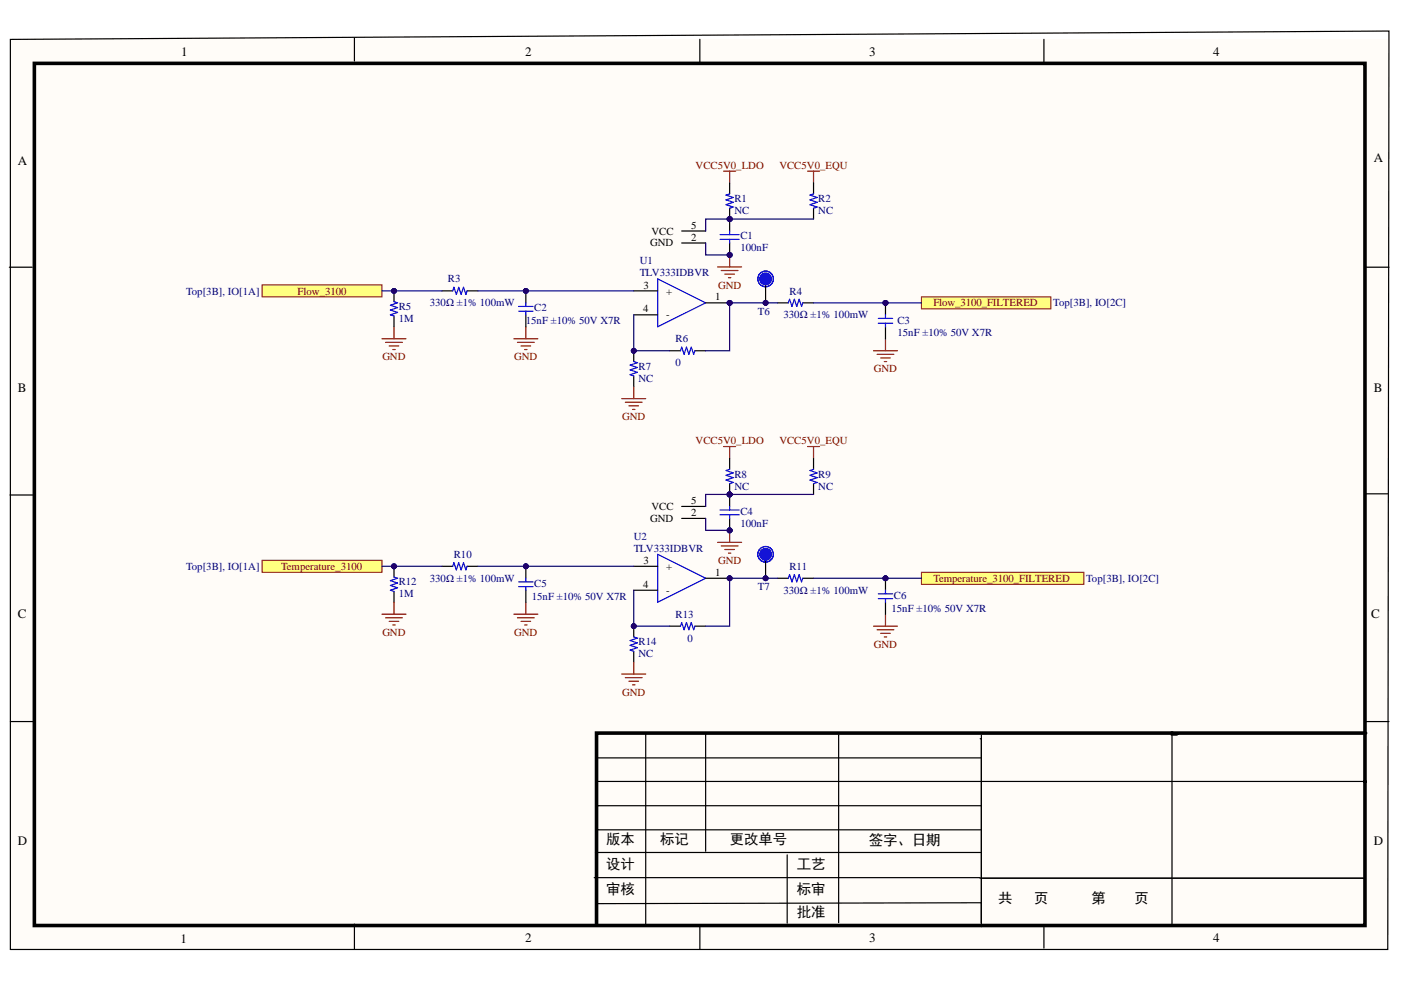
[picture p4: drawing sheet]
<svg xmlns="http://www.w3.org/2000/svg" width="297mm" height="210mm" viewBox="0 0 297 210" stroke-linecap="round" stroke-linejoin="round" font-family="sans-serif">
<defs><g id="words">
<g font-size="3">
<text x="128.5" y="178.9">版本</text>
<text x="139.9" y="178.9">标记</text>
<text x="154.7" y="178.9">更改单号</text>
<text x="184.2" y="179.1">签字、日期</text>
<text x="128.5" y="184.2">设计</text>
<text x="168.9" y="184.2">工艺</text>
<text x="128.5" y="189.5">审核</text>
<text x="168.9" y="189.5">标审</text>
<text x="211.6" y="191.6">共</text>
<text x="219.2" y="191.6">页</text>
<text x="231.4" y="191.6">第</text>
<text x="240.6" y="191.6">页</text>
<text x="168.9" y="194.3">批准</text>
</g>
<g font-size="2.7">
<text x="38.4" y="11.8">1</text>
<text x="111.4" y="11.8">2</text>
<text x="184.3" y="11.8">3</text>
<text x="257.2" y="11.8">4</text>
<text x="3.8" y="35">A</text>
<text x="291.3" y="34.4">A</text>
<text x="3.8" y="83">B</text>
<text x="291.3" y="83">B</text>
<text x="3.8" y="131.1">C</text>
<text x="290.7" y="131.1">C</text>
<text x="3.8" y="179.1">D</text>
<text x="291.3" y="179.1">D</text>
<text x="38.3" y="199.9">1</text>
<text x="111.4" y="199.6">2</text>
<text x="184.3" y="199.6">3</text>
<text x="257.2" y="199.6">4</text>
</g>
<g font-size="2.3" fill="#800000">
<text x="147.5" y="35.8">VCC5V0_LDO</text>
<text x="165.2" y="35.8">VCC5V0_EQU</text>
<text x="63.1" y="62.4">Flow_3100</text>
<text x="152.3" y="61.2">GND</text>
<text x="197.9" y="65">Flow_3100_FILTERED</text>
<text x="81.1" y="76.4">GND</text>
<text x="109" y="76.4">GND</text>
<text x="185.3" y="78.9">GND</text>
<text x="131.9" y="89.1">GND</text>
<text x="147.5" y="94.2">VCC5V0_LDO</text>
<text x="165.2" y="94.2">VCC5V0_EQU</text>
<text x="152.3" y="119.6">GND</text>
<text x="59.6" y="120.8">Temperature_3100</text>
<text x="197.9" y="123.4">Temperature_3100_FILTERED</text>
<text x="81.1" y="134.8">GND</text>
<text x="109" y="134.8">GND</text>
<text x="185.3" y="137.3">GND</text>
<text x="131.9" y="147.5">GND</text>
</g>
<g font-size="2.3" fill="#000080">
<text x="155.7" y="42.9">R1</text>
<text x="155.7" y="45.4">NC</text>
<text x="173.5" y="42.9">R2</text>
<text x="173.5" y="45.4">NC</text>
<text x="157" y="50.7">C1</text>
<text x="157" y="53.3">100nF</text>
<text x="94.9" y="59.9">R3</text>
<text x="135.6" y="56.1">U1</text>
<text x="135.6" y="58.6">TLV333IDBVR</text>
<text x="39.5" y="62.4">Top[3B], IO[1A]</text>
<text x="84.5" y="65.7">R5</text>
<text x="91.1" y="65">330Ω ±1% 100mW</text>
<text x="113.3" y="66">C2</text>
<text x="167.4" y="62.4">R4</text>
<text x="223.3" y="65">Top[3B], IO[2C]</text>
<text x="84.5" y="68.3">1M</text>
<text x="111.5" y="68.8">15nF ±10% 50V X7R</text>
<text x="160.7" y="66.8">T6</text>
<text x="166.1" y="67.5">330Ω ±1% 100mW</text>
<text x="190.3" y="68.8">C3</text>
<text x="190.3" y="71.3">15nF ±10% 50V X7R</text>
<text x="143.2" y="72.6">R6</text>
<text x="143.2" y="77.7">0</text>
<text x="135.4" y="78.4">R7</text>
<text x="135.4" y="80.9">NC</text>
<text x="155.7" y="101.3">R8</text>
<text x="173.5" y="101.3">R9</text>
<text x="155.7" y="103.8">NC</text>
<text x="173.5" y="103.8">NC</text>
<text x="157" y="109.1">C4</text>
<text x="157" y="111.7">100nF</text>
<text x="96.2" y="118.3">R10</text>
<text x="134.4" y="114.5">U2</text>
<text x="134.4" y="117">TLV333IDBVR</text>
<text x="39.5" y="120.8">Top[3B], IO[1A]</text>
<text x="84.5" y="124.1">R12</text>
<text x="91.1" y="123.4">330Ω ±1% 100mW</text>
<text x="113.3" y="124.4">C5</text>
<text x="160.7" y="125.1">T7</text>
<text x="166.1" y="125.9">330Ω ±1% 100mW</text>
<text x="167.4" y="120.8">R11</text>
<text x="230.3" y="123.4">Top[3B], IO[2C]</text>
<text x="84.5" y="126.7">1M</text>
<text x="112.8" y="127.2">15nF ±10% 50V X7R</text>
<text x="143.2" y="131">R13</text>
<text x="189" y="129.7">15nF ±10% 50V X7R</text>
<text x="189.5" y="126.9">C6</text>
<text x="135.4" y="136.8">R14</text>
<text x="145.8" y="136">0</text>
<text x="135.4" y="139.3">NC</text>
</g>
<g font-size="2.3">
<text x="137.9" y="52.3">GND</text>
<text x="138.1" y="49.7">VCC</text>
<text x="146.5" y="48.5">5</text>
<text x="146.5" y="51">2</text>
<text x="136.4" y="61.2">3</text>
<text x="141.2" y="62.4">+</text>
<text x="151.7" y="63.7">1</text>
<text x="136.4" y="66.2">4</text>
<text x="141.2" y="67.5">-</text>
<text x="146.5" y="106.8">5</text>
<text x="137.9" y="110.6">GND</text>
<text x="138.1" y="108.1">VCC</text>
<text x="146.5" y="109.4">2</text>
<text x="136.4" y="119.6">3</text>
<text x="136.4" y="124.6">4</text>
<text x="141.2" y="125.9">-</text>
<text x="141.2" y="120.8">+</text>
<text x="151.7" y="122.1">1</text>
</g>
</g></defs>
<g fill="#fffcf8">
<path d="M2.2 8.4h292.3v192.9h-292.3z" fill-rule="evenodd"/>
<path d="M2.2 8.4h292.3v192.9h-292.3z" fill-rule="evenodd"/>
</g>
<g fill="none" stroke="#000" stroke-width=".25">
<path d="M2.2 8.4l292.3-1.8-.3 194.7h-292zM75.1 8.1v4.8M148.4 8.3v4.9M221.3 8.3v4.9M2 56.7h4.8M289.6 56.7h4.9M2.1 104.9h4.9M289.4 104.7h4.8M2.2 153h4.9M136.9 155.4v40.8M149.6 155.6v24.9M177.8 155.9v39.7"/>
<path d="M207.8 156.6h.3v39.1v-4.3l-81.6 .3M208.1 155.9v40.6M248.6 155.6h-.1v40.6h.2M289.6 153h4.9M126.5 165.8h162.9M126.5 160.7h81.6M126.7 175.9h81.3M208 170.8l-81.3 .1M75.1 195.9v5.4M126 186.1h81.8M126.2 180.7h81.9M148.4 196.4v4.9"/>
<path d="M166.9 181.3v14.4M207.8 186.2h81.6M221.3 196.2v4.8"/>
</g>
<path d="M248.6 155.4h-122.1v40.5M289.5 155.4h-40.9v.2h.9M289.4 165.7v-152.3h-282.1v182.8h282.1v-30.4" fill="none" stroke="#000" stroke-width=".76"/>
<circle cx="154.7" cy="54.1" r=".51" fill="#000080"/>
<circle cx="154.7" cy="54.1" r=".51" fill="none" stroke="#000080" stroke-width=".21"/>
<circle cx="154.7" cy="46.4" r=".51" fill="#000080"/>
<circle cx="154.7" cy="46.4" r=".51" fill="none" stroke="#000080" stroke-width=".21"/>
<path d="M154.7 51.5v2.6" fill="none" stroke="#000" stroke-width=".25"/>
<circle cx="154.7" cy="54.1" r=".51" fill="#000080"/>
<circle cx="154.7" cy="54.1" r=".51" fill="none" stroke="#000080" stroke-width=".21"/>
<path d="M154.7 46.4v2.6" fill="none" stroke="#000" stroke-width=".25"/>
<circle cx="154.7" cy="46.4" r=".51" fill="#000080"/>
<circle cx="154.7" cy="46.4" r=".51" fill="none" stroke="#000080" stroke-width=".21"/>
<path d="M152.7 49.7h4M152.7 50.8h4M154.7 49v.7M154.7 50.8v.7" fill="none" stroke="#00f" stroke-width=".25"/>
<path d="M152.2 56.6h5M152.9 57.4h3.6M153.7 58.1h2M154.4 58.9h.6M154.7 54.1v2.5" fill="none" stroke="#800000" stroke-width=".25"/>
<circle cx="154.7" cy="54.1" r=".51" fill="#000080"/>
<circle cx="154.7" cy="54.1" r=".51" fill="none" stroke="#000080" stroke-width=".21"/>
<circle cx="154.7" cy="64.2" r=".51" fill="#000080"/>
<circle cx="154.7" cy="64.2" r=".51" fill="none" stroke="#000080" stroke-width=".21"/>
<path d="M139.4 59.1l10.2 5.1-10.2 5.1z" fill="none" stroke="#00f" stroke-width=".25"/>
<path d="M134.4 66.8h5M134.4 61.7h5M149.6 64.2h5.1" fill="none" stroke="#000" stroke-width=".25"/>
<circle cx="154.7" cy="64.2" r=".51" fill="#000080"/>
<circle cx="154.7" cy="64.2" r=".51" fill="none" stroke="#000080" stroke-width=".21"/>
<path d="M144.5 49h5.1M144.5 51.5h5.1" fill="none" stroke="#000" stroke-width=".25"/>
<path d="M185.2 74.4h5.1M186 75.1h3.5M186.7 75.9h2.1M187.5 76.7h.5M187.7 71.8v2.6" fill="none" stroke="#800000" stroke-width=".25"/>
<circle cx="187.7" cy="64.2" r=".51" fill="#000080"/>
<circle cx="187.7" cy="64.2" r=".51" fill="none" stroke="#000080" stroke-width=".21"/>
<path d="M187.7 64.2v2.6" fill="none" stroke="#000" stroke-width=".25"/>
<circle cx="187.7" cy="64.2" r=".51" fill="#000080"/>
<circle cx="187.7" cy="64.2" r=".51" fill="none" stroke="#000080" stroke-width=".21"/>
<path d="M164.9 64.2h2.2M170.2 64.2h2.3M187.7 69.3v2.5" fill="none" stroke="#000" stroke-width=".25"/>
<path d="M167.1 64.2l.3-.7 .5 1.5 .5-1.5 .5 1.5 .5-1.5 .5 1.5 .3-.8M186.2 68.5h3.1M186.2 67.5h3.1M187.7 66.8v.7M187.7 68.5v.8" fill="none" stroke="#00f" stroke-width=".25"/>
<path d="M108.9 71.8h5.1M109.7 72.6h3.6M110.5 73.4h2M111.2 74.1h.5M111.5 69.3v2.5" fill="none" stroke="#800000" stroke-width=".25"/>
<circle cx="111.5" cy="61.7" r=".51" fill="#000080"/>
<circle cx="111.5" cy="61.7" r=".51" fill="none" stroke="#000080" stroke-width=".21"/>
<path d="M111.5 61.7v2.5" fill="none" stroke="#000" stroke-width=".25"/>
<circle cx="111.5" cy="61.7" r=".51" fill="#000080"/>
<circle cx="111.5" cy="61.7" r=".51" fill="none" stroke="#000080" stroke-width=".21"/>
<path d="M93.7 61.7h2.3M99 61.7h2.3M111.5 66.8v2.5" fill="none" stroke="#000" stroke-width=".25"/>
<path d="M96 61.7l.2-.8 .6 1.5 .5-1.5 .5 1.5 .5-1.5 .5 1.5 .2-.7M110 66h3M110 65h3M111.5 64.2v.8M111.5 66v.8" fill="none" stroke="#00f" stroke-width=".25"/>
<circle cx="154.7" cy="112.4" r=".51" fill="#000080"/>
<circle cx="154.7" cy="112.4" r=".51" fill="none" stroke="#000080" stroke-width=".21"/>
<circle cx="154.7" cy="104.8" r=".51" fill="#000080"/>
<circle cx="154.7" cy="104.8" r=".51" fill="none" stroke="#000080" stroke-width=".21"/>
<path d="M154.7 109.9v2.5" fill="none" stroke="#000" stroke-width=".25"/>
<circle cx="154.7" cy="112.4" r=".51" fill="#000080"/>
<circle cx="154.7" cy="112.4" r=".51" fill="none" stroke="#000080" stroke-width=".21"/>
<path d="M154.7 104.8v2.6" fill="none" stroke="#000" stroke-width=".25"/>
<circle cx="154.7" cy="104.8" r=".51" fill="#000080"/>
<circle cx="154.7" cy="104.8" r=".51" fill="none" stroke="#000080" stroke-width=".21"/>
<path d="M152.7 108.1h4M152.7 109.1h4M154.7 107.4v.7M154.7 109.1v.8" fill="none" stroke="#00f" stroke-width=".25"/>
<path d="M152.2 115h5M152.9 115.7h3.6M153.7 116.5h2M154.4 117.3h.6M154.7 112.4v2.6" fill="none" stroke="#800000" stroke-width=".25"/>
<circle cx="154.7" cy="112.4" r=".51" fill="#000080"/>
<circle cx="154.7" cy="112.4" r=".51" fill="none" stroke="#000080" stroke-width=".21"/>
<circle cx="154.7" cy="122.6" r=".51" fill="#000080"/>
<circle cx="154.7" cy="122.6" r=".51" fill="none" stroke="#000080" stroke-width=".21"/>
<path d="M139.4 117.5l10.2 5.1-10.2 5.1z" fill="none" stroke="#00f" stroke-width=".25"/>
<path d="M134.4 125.1h5M134.4 120.1h5M149.6 122.6h5.1" fill="none" stroke="#000" stroke-width=".25"/>
<circle cx="154.7" cy="122.6" r=".51" fill="#000080"/>
<circle cx="154.7" cy="122.6" r=".51" fill="none" stroke="#000080" stroke-width=".21"/>
<path d="M144.5 107.4h5.1M144.5 109.9h5.1" fill="none" stroke="#000" stroke-width=".25"/>
<path d="M108.9 130.2h5.1M109.7 131h3.6M110.5 131.7h2M111.2 132.5h.5M111.5 127.7v2.5" fill="none" stroke="#800000" stroke-width=".25"/>
<circle cx="111.5" cy="120.1" r=".51" fill="#000080"/>
<circle cx="111.5" cy="120.1" r=".51" fill="none" stroke="#000080" stroke-width=".21"/>
<path d="M111.5 120.1v2.5" fill="none" stroke="#000" stroke-width=".25"/>
<circle cx="111.5" cy="120.1" r=".51" fill="#000080"/>
<circle cx="111.5" cy="120.1" r=".51" fill="none" stroke="#000080" stroke-width=".21"/>
<path d="M93.7 120.1h2.3M99 120.1h2.3M111.5 125.1v2.6" fill="none" stroke="#000" stroke-width=".25"/>
<path d="M96 120.1l.2-.8 .6 1.5 .5-1.5 .5 1.5 .5-1.5 .5 1.5 .2-.7M110 124.4h3M110 123.4h3M111.5 122.6v.8M111.5 124.4v.7" fill="none" stroke="#00f" stroke-width=".25"/>
<circle cx="134.4" cy="74.4" r=".51" fill="#000080"/>
<circle cx="134.4" cy="74.4" r=".51" fill="none" stroke="#000080" stroke-width=".21"/>
<path d="M134.4 74.4v2.3M134.4 79.7v2.3" fill="none" stroke="#000" stroke-width=".25"/>
<circle cx="134.4" cy="74.4" r=".51" fill="#000080"/>
<circle cx="134.4" cy="74.4" r=".51" fill="none" stroke="#000080" stroke-width=".21"/>
<path d="M134.4 76.7l.7 .2-1.5 .5 1.5 .5-1.5 .5 1.5 .5-1.5 .5 .8 .3M144.3 74.4l.2-.8 .5 1.5 .5-1.5 .6 1.5 .5-1.5 .5 1.5 .2-.7" fill="none" stroke="#00f" stroke-width=".25"/>
<path d="M142 74.4h2.3M147.3 74.4h2.3" fill="none" stroke="#000" stroke-width=".25"/>
<path d="M131.8 84.5h5.1M132.6 85.3h3.5M133.3 86h2.1M134.1 86.8h.5M134.4 82v2.5" fill="none" stroke="#800000" stroke-width=".25"/>
<circle cx="134.4" cy="132.8" r=".51" fill="#000080"/>
<circle cx="134.4" cy="132.8" r=".51" fill="none" stroke="#000080" stroke-width=".21"/>
<path d="M134.4 132.8v2.2M134.4 138.1v2.3" fill="none" stroke="#000" stroke-width=".25"/>
<circle cx="134.4" cy="132.8" r=".51" fill="#000080"/>
<circle cx="134.4" cy="132.8" r=".51" fill="none" stroke="#000080" stroke-width=".21"/>
<path d="M134.4 135l.7 .3-1.5 .5 1.5 .5-1.5 .5 1.5 .5-1.5 .5 .8 .3M144.3 132.8l.2-.8 .5 1.5 .5-1.5 .6 1.5 .5-1.5 .5 1.5 .2-.7" fill="none" stroke="#00f" stroke-width=".25"/>
<path d="M142 132.8h2.3M147.3 132.8h2.3" fill="none" stroke="#000" stroke-width=".25"/>
<path d="M185.2 132.8h5.1M186 133.5h3.5M186.7 134.3h2.1M187.5 135h.5M187.7 130.2v2.6M131.8 142.9h5.1M132.6 143.7h3.5M133.3 144.4h2.1M134.1 145.2h.5M134.4 140.4v2.5" fill="none" stroke="#800000" stroke-width=".25"/>
<circle cx="187.7" cy="122.6" r=".51" fill="#000080"/>
<circle cx="187.7" cy="122.6" r=".51" fill="none" stroke="#000080" stroke-width=".21"/>
<path d="M187.7 122.6v2.5" fill="none" stroke="#000" stroke-width=".25"/>
<circle cx="187.7" cy="122.6" r=".51" fill="#000080"/>
<circle cx="187.7" cy="122.6" r=".51" fill="none" stroke="#000080" stroke-width=".21"/>
<path d="M172.5 38.8v2.3M172.5 44.2v2.2M164.9 122.6h2.2M170.2 122.6h2.3M187.7 127.7v2.5" fill="none" stroke="#000" stroke-width=".25"/>
<path d="M172.5 41.1l-.8 .3 1.6 .5-1.6 .5 1.6 .5-1.6 .5 1.6 .5-.8 .3M167.1 122.6l.3-.8 .5 1.6 .5-1.6 .5 1.6 .5-1.6 .5 1.6 .3-.8M186.2 126.9h3.1M186.2 125.9h3.1M187.7 125.1v.8M187.7 126.9v.8" fill="none" stroke="#00f" stroke-width=".25"/>
<path d="M153.4 36.3h2.6M154.7 36.3v2.5M171.2 36.3h2.6M172.5 36.3v2.5" fill="none" stroke="#800000" stroke-width=".25"/>
<circle cx="154.7" cy="46.4" r=".51" fill="#000080"/>
<circle cx="154.7" cy="46.4" r=".51" fill="none" stroke="#000080" stroke-width=".21"/>
<path d="M154.7 44.2v2.2" fill="none" stroke="#000" stroke-width=".25"/>
<circle cx="154.7" cy="46.4" r=".51" fill="#000080"/>
<circle cx="154.7" cy="46.4" r=".51" fill="none" stroke="#000080" stroke-width=".21"/>
<path d="M154.7 38.8v2.3M172.5 97.2v2.3M172.5 102.5v2.3" fill="none" stroke="#000" stroke-width=".25"/>
<path d="M154.7 41.1l-.8 .3 1.6 .5-1.6 .5 1.6 .5-1.6 .5 1.6 .5-.8 .3M172.5 99.5l-.8 .3 1.6 .5-1.6 .5 1.6 .5-1.6 .5 1.6 .5-.8 .2" fill="none" stroke="#00f" stroke-width=".25"/>
<path d="M153.4 94.7h2.6M154.7 94.7v2.5M171.2 94.7h2.6M172.5 94.7v2.5" fill="none" stroke="#800000" stroke-width=".25"/>
<circle cx="154.7" cy="104.8" r=".51" fill="#000080"/>
<circle cx="154.7" cy="104.8" r=".51" fill="none" stroke="#000080" stroke-width=".21"/>
<path d="M154.7 102.5v2.3" fill="none" stroke="#000" stroke-width=".25"/>
<circle cx="154.7" cy="104.8" r=".51" fill="#000080"/>
<circle cx="154.7" cy="104.8" r=".51" fill="none" stroke="#000080" stroke-width=".21"/>
<path d="M154.7 97.2v2.3" fill="none" stroke="#000" stroke-width=".25"/>
<path d="M154.7 99.5l-.8 .3 1.6 .5-1.6 .5 1.6 .5-1.6 .5 1.6 .5-.8 .2" fill="none" stroke="#00f" stroke-width=".25"/>
<circle cx="83.5" cy="61.7" r=".51" fill="#000080"/>
<circle cx="83.5" cy="61.7" r=".51" fill="none" stroke="#000080" stroke-width=".21"/>
<path d="M83.5 61.7v2.3" fill="none" stroke="#000" stroke-width=".25"/>
<circle cx="83.5" cy="61.7" r=".51" fill="#000080"/>
<circle cx="83.5" cy="61.7" r=".51" fill="none" stroke="#000080" stroke-width=".21"/>
<path d="M83.5 67v2.3" fill="none" stroke="#000" stroke-width=".25"/>
<path d="M83.5 64l.8 .2-1.5 .5 1.5 .5-1.5 .5 1.5 .5-1.5 .6 .7 .2" fill="none" stroke="#00f" stroke-width=".25"/>
<path d="M81 71.8h5.1M81.8 72.6h3.5M82.5 73.4h2M83.3 74.1h.5M83.5 69.3v2.5" fill="none" stroke="#800000" stroke-width=".25"/>
<circle cx="83.5" cy="120.1" r=".51" fill="#000080"/>
<circle cx="83.5" cy="120.1" r=".51" fill="none" stroke="#000080" stroke-width=".21"/>
<path d="M83.5 120.1v2.3" fill="none" stroke="#000" stroke-width=".25"/>
<circle cx="83.5" cy="120.1" r=".51" fill="#000080"/>
<circle cx="83.5" cy="120.1" r=".51" fill="none" stroke="#000080" stroke-width=".21"/>
<path d="M83.5 125.4v2.3" fill="none" stroke="#000" stroke-width=".25"/>
<path d="M83.5 122.4l.8 .2-1.5 .5 1.5 .5-1.5 .5 1.5 .5-1.5 .5 .7 .3" fill="none" stroke="#00f" stroke-width=".25"/>
<path d="M81 130.2h5.1M81.8 131h3.5M82.5 131.7h2M83.3 132.5h.5M83.5 127.7v2.5" fill="none" stroke="#800000" stroke-width=".25"/>
<circle cx="162.3" cy="64.2" r=".51" fill="#000080"/>
<circle cx="162.3" cy="64.2" r=".51" fill="none" stroke="#000080" stroke-width=".21"/>
<circle cx="162.3" cy="59.1" r="1.66" fill="none" stroke="#00f" stroke-width=".25"/>
<path d="M162.3 59.1v5.1" fill="none" stroke="#000" stroke-width=".25"/>
<circle cx="162.3" cy="64.2" r=".51" fill="#000080"/>
<circle cx="162.3" cy="64.2" r=".51" fill="none" stroke="#000080" stroke-width=".21"/>
<circle cx="162.3" cy="59.1" r="1.27" fill="#00f"/>
<circle cx="162.3" cy="59.1" r="1.27" fill="none" stroke="#00f" stroke-width=".21"/>
<circle cx="162.3" cy="122.6" r=".51" fill="#000080"/>
<circle cx="162.3" cy="122.6" r=".51" fill="none" stroke="#000080" stroke-width=".21"/>
<circle cx="162.3" cy="117.5" r="1.66" fill="none" stroke="#00f" stroke-width=".25"/>
<path d="M162.3 117.5v5.1" fill="none" stroke="#000" stroke-width=".25"/>
<circle cx="162.3" cy="122.6" r=".51" fill="#000080"/>
<circle cx="162.3" cy="122.6" r=".51" fill="none" stroke="#000080" stroke-width=".21"/>
<circle cx="162.3" cy="117.5" r="1.27" fill="#00f"/>
<circle cx="162.3" cy="117.5" r="1.27" fill="none" stroke="#00f" stroke-width=".21"/>
<path d="M55.6 60.4h25.4v2.5h-25.4z" fill-rule="evenodd" fill="#ffff80"/>
<path d="M55.6 60.4h25.4v2.5h-25.4z" fill="none" stroke="#800000" stroke-width=".21"/>
<path d="M55.6 118.8h25.4v2.5h-25.4z" fill-rule="evenodd" fill="#ffff80"/>
<path d="M55.6 118.8h25.4v2.5h-25.4z" fill="none" stroke="#800000" stroke-width=".21"/>
<path d="M195.4 121.3h34.4v2.6h-34.4z" fill-rule="evenodd" fill="#ffff80"/>
<path d="M195.4 121.3h34.4v2.6h-34.4z" fill="none" stroke="#800000" stroke-width=".21"/>
<path d="M195.4 63h27.4v2.5h-27.4z" fill-rule="evenodd" fill="#ffff80"/>
<path d="M195.4 63h27.4v2.5h-27.4z" fill="none" stroke="#800000" stroke-width=".21"/>
<path d="M149.6 51.5v2.6h5.1" fill="none" stroke="#000080" stroke-width=".25"/>
<circle cx="154.7" cy="54.1" r=".51" fill="#000080"/>
<circle cx="154.7" cy="54.1" r=".51" fill="none" stroke="#000080" stroke-width=".21"/>
<path d="M154.7 46.4h-5.1v2.6" fill="none" stroke="#000080" stroke-width=".25"/>
<circle cx="154.7" cy="46.4" r=".51" fill="#000080"/>
<circle cx="154.7" cy="46.4" r=".51" fill="none" stroke="#000080" stroke-width=".21"/>
<path d="M81 61.7h12.7" fill="none" stroke="#000080" stroke-width=".25"/>
<circle cx="83.5" cy="61.7" r=".51" fill="#000080"/>
<circle cx="83.5" cy="61.7" r=".51" fill="none" stroke="#000080" stroke-width=".21"/>
<path d="M149.6 109.9v2.5h5.1" fill="none" stroke="#000080" stroke-width=".25"/>
<circle cx="154.7" cy="112.4" r=".51" fill="#000080"/>
<circle cx="154.7" cy="112.4" r=".51" fill="none" stroke="#000080" stroke-width=".21"/>
<path d="M154.7 104.8h-5.1v2.6" fill="none" stroke="#000080" stroke-width=".25"/>
<circle cx="154.7" cy="104.8" r=".51" fill="#000080"/>
<circle cx="154.7" cy="104.8" r=".51" fill="none" stroke="#000080" stroke-width=".21"/>
<path d="M81 120.1h12.7" fill="none" stroke="#000080" stroke-width=".25"/>
<circle cx="83.5" cy="120.1" r=".51" fill="#000080"/>
<circle cx="83.5" cy="120.1" r=".51" fill="none" stroke="#000080" stroke-width=".21"/>
<path d="M134.4 66.8v7.6h7.6" fill="none" stroke="#000080" stroke-width=".25"/>
<circle cx="134.4" cy="74.4" r=".51" fill="#000080"/>
<circle cx="134.4" cy="74.4" r=".51" fill="none" stroke="#000080" stroke-width=".21"/>
<path d="M134.4 125.1v7.7h7.6" fill="none" stroke="#000080" stroke-width=".25"/>
<circle cx="134.4" cy="132.8" r=".51" fill="#000080"/>
<circle cx="134.4" cy="132.8" r=".51" fill="none" stroke="#000080" stroke-width=".21"/>
<path d="M187.7 64.2h7.7" fill="none" stroke="#000080" stroke-width=".25"/>
<circle cx="187.7" cy="64.2" r=".51" fill="#000080"/>
<circle cx="187.7" cy="64.2" r=".51" fill="none" stroke="#000080" stroke-width=".21"/>
<path d="M154.7 64.2v10.2h-5.1" fill="none" stroke="#000080" stroke-width=".25"/>
<circle cx="154.7" cy="64.2" r=".51" fill="#000080"/>
<circle cx="154.7" cy="64.2" r=".51" fill="none" stroke="#000080" stroke-width=".21"/>
<path d="M154.7 64.2h10.2" fill="none" stroke="#000080" stroke-width=".25"/>
<circle cx="154.7" cy="64.2" r=".51" fill="#000080"/>
<circle cx="154.7" cy="64.2" r=".51" fill="none" stroke="#000080" stroke-width=".21"/>
<circle cx="162.3" cy="64.2" r=".51" fill="#000080"/>
<circle cx="162.3" cy="64.2" r=".51" fill="none" stroke="#000080" stroke-width=".21"/>
<path d="M164.9 122.6h-10.2v10.2h-5.1" fill="none" stroke="#000080" stroke-width=".25"/>
<circle cx="154.7" cy="122.6" r=".51" fill="#000080"/>
<circle cx="154.7" cy="122.6" r=".51" fill="none" stroke="#000080" stroke-width=".21"/>
<circle cx="162.3" cy="122.6" r=".51" fill="#000080"/>
<circle cx="162.3" cy="122.6" r=".51" fill="none" stroke="#000080" stroke-width=".21"/>
<path d="M172.5 64.2h15.2" fill="none" stroke="#000080" stroke-width=".25"/>
<circle cx="187.7" cy="64.2" r=".51" fill="#000080"/>
<circle cx="187.7" cy="64.2" r=".51" fill="none" stroke="#000080" stroke-width=".21"/>
<path d="M172.5 122.6h15.2" fill="none" stroke="#000080" stroke-width=".25"/>
<circle cx="187.7" cy="122.6" r=".51" fill="#000080"/>
<circle cx="187.7" cy="122.6" r=".51" fill="none" stroke="#000080" stroke-width=".21"/>
<path d="M187.7 122.6h7.7" fill="none" stroke="#000080" stroke-width=".25"/>
<circle cx="187.7" cy="122.6" r=".51" fill="#000080"/>
<circle cx="187.7" cy="122.6" r=".51" fill="none" stroke="#000080" stroke-width=".21"/>
<path d="M154.7 46.4h17.8" fill="none" stroke="#000080" stroke-width=".25"/>
<circle cx="154.7" cy="46.4" r=".51" fill="#000080"/>
<circle cx="154.7" cy="46.4" r=".51" fill="none" stroke="#000080" stroke-width=".21"/>
<path d="M154.7 104.8h17.8" fill="none" stroke="#000080" stroke-width=".25"/>
<circle cx="154.7" cy="104.8" r=".51" fill="#000080"/>
<circle cx="154.7" cy="104.8" r=".51" fill="none" stroke="#000080" stroke-width=".21"/>
<path d="M101.3 120.1h33.1" fill="none" stroke="#000080" stroke-width=".25"/>
<circle cx="111.5" cy="120.1" r=".51" fill="#000080"/>
<circle cx="111.5" cy="120.1" r=".51" fill="none" stroke="#000080" stroke-width=".21"/>
<path d="M101.3 61.7h33.1" fill="none" stroke="#000080" stroke-width=".25"/>
<circle cx="111.5" cy="61.7" r=".51" fill="#000080"/>
<circle cx="111.5" cy="61.7" r=".51" fill="none" stroke="#000080" stroke-width=".21"/>
<use href="#words"/>
</svg>
